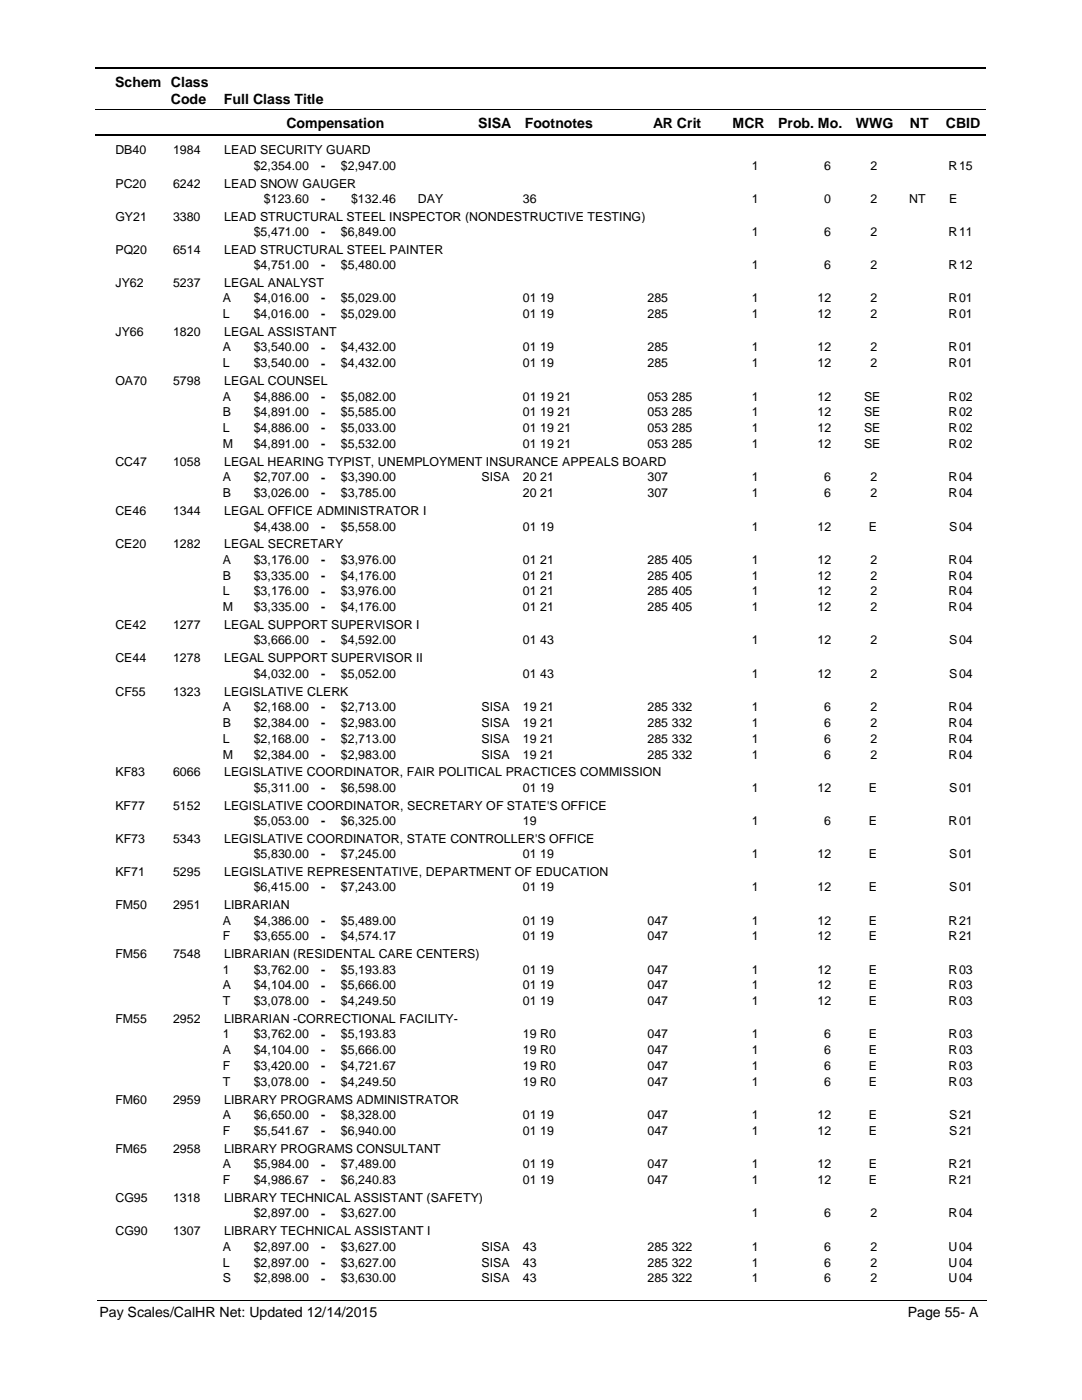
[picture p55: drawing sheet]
<svg xmlns="http://www.w3.org/2000/svg" width="216mm" height="279mm" viewBox="0 0 216 279" stroke-linecap="round" stroke-linejoin="round" font-family="sans-serif">
<defs><g id="words">
<g font-size="2.8">
<text x="23" y="17.3">Schem Class</text>
<text x="34.1" y="20.7">Code</text>
<text x="44.7" y="20.7">Full Class Title</text>
<text x="57.2" y="25.6">Compensation</text>
<text x="95.4" y="25.6">SISA</text>
<text x="104.7" y="25.6">Footnotes</text>
<text x="130.3" y="25.6">AR Crit</text>
<text x="146.2" y="25.6">MCR</text>
<text x="155.3" y="25.6">Prob. Mo.</text>
<text x="170.8" y="25.6">WWG</text>
<text x="181.5" y="25.6">NT</text>
<text x="188.7" y="25.6">CBID</text>
<text x="19.9" y="262.9">Pay Scales/CalHR Net: Updated 12/14/2015</text>
<text x="181.1" y="262.9">Page 55- A</text>
</g>
<g font-size="2.5">
<text x="23" y="30.8">DB40</text>
<text x="34.5" y="30.8">1984</text>
<text x="44.7" y="30.8">LEAD SECURITY GUARD</text>
<text x="50.6" y="33.9">$2,354.00</text>
<text x="64.1" y="33.9">-</text>
<text x="68" y="33.9">$2,947.00</text>
<text x="150" y="33.9">1</text>
<text x="164.5" y="33.9">6</text>
<text x="173.7" y="33.9">2</text>
<text x="189.3" y="33.9">R</text>
<text x="191.4" y="33.9">15</text>
<text x="23" y="37.4">PC20</text>
<text x="34.5" y="37.4">6242</text>
<text x="44.7" y="37.4">LEAD SNOW GAUGER</text>
<text x="52.7" y="40.5">$123.60</text>
<text x="64.1" y="40.5">-</text>
<text x="70" y="40.5">$132.46</text>
<text x="83.4" y="40.5">DAY</text>
<text x="104.3" y="40.5">36</text>
<text x="150" y="40.5">1</text>
<text x="164.5" y="40.5">0</text>
<text x="173.7" y="40.5">2</text>
<text x="181.4" y="40.5">NT</text>
<text x="189.4" y="40.5">E</text>
<text x="23" y="44">GY21</text>
<text x="34.5" y="44">3380</text>
<text x="44.7" y="44">LEAD STRUCTURAL STEEL INSPECTOR (NONDESTRUCTIVE TESTING)</text>
<text x="50.6" y="47.1">$5,471.00</text>
<text x="64.1" y="47.1">-</text>
<text x="68" y="47.1">$6,849.00</text>
<text x="150" y="47.1">1</text>
<text x="164.5" y="47.1">6</text>
<text x="173.7" y="47.1">2</text>
<text x="189.3" y="47.1">R</text>
<text x="191.4" y="47.1">11</text>
<text x="23" y="50.7">PQ20</text>
<text x="34.5" y="50.7">6514</text>
<text x="44.7" y="50.7">LEAD STRUCTURAL STEEL PAINTER</text>
<text x="50.6" y="53.7">$4,751.00</text>
<text x="64.1" y="53.8">-</text>
<text x="68" y="53.7">$5,480.00</text>
<text x="150" y="53.7">1</text>
<text x="164.5" y="53.7">6</text>
<text x="173.7" y="53.7">2</text>
<text x="189.3" y="53.7">R</text>
<text x="191.4" y="53.7">12</text>
<text x="23" y="57.3">JY62</text>
<text x="34.5" y="57.3">5237</text>
<text x="44.7" y="57.3">LEGAL ANALYST</text>
<text x="44.5" y="60.3">A</text>
<text x="44.5" y="63.5">L</text>
<text x="50.6" y="60.3">$4,016.00</text>
<text x="50.6" y="63.5">$4,016.00</text>
<text x="64.1" y="60.4">-</text>
<text x="64.1" y="63.5">-</text>
<text x="68" y="60.3">$5,029.00</text>
<text x="68" y="63.5">$5,029.00</text>
<text x="104.3" y="60.3">01 19</text>
<text x="104.3" y="63.5">01 19</text>
<text x="129.2" y="60.3">285</text>
<text x="129.2" y="63.5">285</text>
<text x="150" y="60.3">1</text>
<text x="150" y="63.5">1</text>
<text x="163.1" y="60.3">12</text>
<text x="163.1" y="63.5">12</text>
<text x="173.7" y="60.3">2</text>
<text x="173.7" y="63.5">2</text>
<text x="189.3" y="60.3">R</text>
<text x="189.3" y="63.5">R</text>
<text x="191.4" y="60.3">01</text>
<text x="191.4" y="63.5">01</text>
<text x="23" y="67.1">JY66</text>
<text x="34.5" y="67.1">1820</text>
<text x="44.5" y="70.1">A</text>
<text x="44.7" y="67.1">LEGAL ASSISTANT</text>
<text x="50.6" y="70.1">$3,540.00</text>
<text x="64.1" y="70.2">-</text>
<text x="68" y="70.1">$4,432.00</text>
<text x="104.3" y="70.1">01 19</text>
<text x="129.2" y="70.1">285</text>
<text x="150" y="70.1">1</text>
<text x="163.1" y="70.1">12</text>
<text x="173.7" y="70.1">2</text>
<text x="189.3" y="70.1">R</text>
<text x="191.4" y="70.1">01</text>
<text x="23" y="76.9">OA70</text>
<text x="34.5" y="76.9">5798</text>
<text x="44.5" y="73.3">L</text>
<text x="44.7" y="76.9">LEGAL COUNSEL</text>
<text x="50.6" y="73.3">$3,540.00</text>
<text x="64.1" y="73.3">-</text>
<text x="68" y="73.3">$4,432.00</text>
<text x="104.3" y="73.3">01 19</text>
<text x="129.2" y="73.3">285</text>
<text x="150" y="73.3">1</text>
<text x="163.1" y="73.3">12</text>
<text x="173.7" y="73.3">2</text>
<text x="189.3" y="73.3">R</text>
<text x="191.4" y="73.3">01</text>
<text x="44.5" y="79.9">A</text>
<text x="44.5" y="83.1">B</text>
<text x="50.6" y="79.9">$4,886.00</text>
<text x="50.6" y="83.1">$4,891.00</text>
<text x="64.1" y="80">-</text>
<text x="64.1" y="83.1">-</text>
<text x="68" y="79.9">$5,082.00</text>
<text x="68" y="83.1">$5,585.00</text>
<text x="104.3" y="79.9">01 19 21</text>
<text x="104.3" y="83.1">01 19 21</text>
<text x="129.2" y="79.9">053 285</text>
<text x="129.2" y="83.1">053 285</text>
<text x="150" y="83.1">1</text>
<text x="150" y="79.9">1</text>
<text x="163.1" y="79.9">12</text>
<text x="163.1" y="83.1">12</text>
<text x="172.4" y="79.9">SE</text>
<text x="172.4" y="83.1">SE</text>
<text x="189.3" y="83.1">R</text>
<text x="189.3" y="79.9">R</text>
<text x="191.4" y="79.9">02</text>
<text x="191.4" y="83.1">02</text>
<text x="44.5" y="86.3">L</text>
<text x="44.5" y="89.5">M</text>
<text x="50.6" y="86.3">$4,886.00</text>
<text x="50.6" y="89.5">$4,891.00</text>
<text x="64.1" y="86.3">-</text>
<text x="64.1" y="89.5">-</text>
<text x="68" y="89.5">$5,532.00</text>
<text x="68" y="86.3">$5,033.00</text>
<text x="104.3" y="89.5">01 19 21</text>
<text x="104.3" y="86.3">01 19 21</text>
<text x="129.2" y="89.5">053 285</text>
<text x="129.2" y="86.3">053 285</text>
<text x="150" y="86.3">1</text>
<text x="150" y="89.5">1</text>
<text x="163.1" y="86.3">12</text>
<text x="163.1" y="89.5">12</text>
<text x="172.4" y="89.5">SE</text>
<text x="172.4" y="86.3">SE</text>
<text x="189.3" y="86.3">R</text>
<text x="189.3" y="89.5">R</text>
<text x="191.4" y="86.3">02</text>
<text x="191.4" y="89.5">02</text>
<text x="23" y="93">CC47</text>
<text x="34.5" y="93">1058</text>
<text x="44.7" y="93">LEGAL HEARING TYPIST, UNEMPLOYMENT INSURANCE APPEALS BOARD</text>
<text x="44.5" y="99.2">B</text>
<text x="44.5" y="96.1">A</text>
<text x="50.6" y="96.1">$2,707.00</text>
<text x="50.6" y="99.2">$3,026.00</text>
<text x="64.1" y="96.1">-</text>
<text x="64.1" y="99.3">-</text>
<text x="68" y="96.1">$3,390.00</text>
<text x="68" y="99.2">$3,785.00</text>
<text x="96.1" y="96.1">SISA</text>
<text x="104.3" y="96.1">20 21</text>
<text x="104.3" y="99.2">20 21</text>
<text x="129.2" y="96.1">307</text>
<text x="129.2" y="99.2">307</text>
<text x="150" y="99.2">1</text>
<text x="150" y="96.1">1</text>
<text x="164.5" y="96.1">6</text>
<text x="164.5" y="99.2">6</text>
<text x="173.7" y="96.1">2</text>
<text x="173.7" y="99.2">2</text>
<text x="189.3" y="99.2">R</text>
<text x="189.3" y="96.1">R</text>
<text x="191.4" y="96.1">04</text>
<text x="191.4" y="99.2">04</text>
<text x="23" y="102.8">CE46</text>
<text x="34.5" y="102.8">1344</text>
<text x="44.7" y="102.8">LEGAL OFFICE ADMINISTRATOR I</text>
<text x="50.6" y="105.9">$4,438.00</text>
<text x="64.1" y="105.9">-</text>
<text x="68" y="105.9">$5,558.00</text>
<text x="104.3" y="105.9">01 19</text>
<text x="150" y="105.9">1</text>
<text x="163.1" y="105.9">12</text>
<text x="173.4" y="105.9">E</text>
<text x="189.4" y="105.9">S</text>
<text x="191.4" y="105.9">04</text>
<text x="23" y="109.5">CE20</text>
<text x="34.5" y="109.5">1282</text>
<text x="44.5" y="112.5">A</text>
<text x="44.7" y="109.5">LEGAL SECRETARY</text>
<text x="50.6" y="112.5">$3,176.00</text>
<text x="64.1" y="112.5">-</text>
<text x="68" y="112.5">$3,976.00</text>
<text x="104.3" y="112.5">01 21</text>
<text x="129.2" y="112.5">285 405</text>
<text x="150" y="112.5">1</text>
<text x="163.1" y="112.5">12</text>
<text x="173.7" y="112.5">2</text>
<text x="189.3" y="112.5">R</text>
<text x="191.4" y="112.5">04</text>
<text x="44.5" y="115.7">B</text>
<text x="44.5" y="118.8">L</text>
<text x="50.6" y="115.7">$3,335.00</text>
<text x="50.6" y="118.8">$3,176.00</text>
<text x="64.1" y="115.7">-</text>
<text x="64.1" y="118.9">-</text>
<text x="68" y="118.8">$3,976.00</text>
<text x="68" y="115.7">$4,176.00</text>
<text x="104.3" y="118.8">01 21</text>
<text x="104.3" y="115.7">01 21</text>
<text x="129.2" y="118.8">285 405</text>
<text x="129.2" y="115.7">285 405</text>
<text x="150" y="115.7">1</text>
<text x="150" y="118.8">1</text>
<text x="163.1" y="115.7">12</text>
<text x="163.1" y="118.8">12</text>
<text x="173.7" y="118.8">2</text>
<text x="173.7" y="115.7">2</text>
<text x="189.3" y="115.7">R</text>
<text x="189.3" y="118.8">R</text>
<text x="191.4" y="115.7">04</text>
<text x="191.4" y="118.8">04</text>
<text x="23" y="125.6">CE42</text>
<text x="34.5" y="125.6">1277</text>
<text x="44.5" y="122">M</text>
<text x="44.7" y="125.6">LEGAL SUPPORT SUPERVISOR I</text>
<text x="50.6" y="122">$3,335.00</text>
<text x="64.1" y="122">-</text>
<text x="68" y="122">$4,176.00</text>
<text x="104.3" y="122">01 21</text>
<text x="129.2" y="122">285 405</text>
<text x="150" y="122">1</text>
<text x="163.1" y="122">12</text>
<text x="173.7" y="122">2</text>
<text x="189.3" y="122">R</text>
<text x="191.4" y="122">04</text>
<text x="50.6" y="128.6">$3,666.00</text>
<text x="64.1" y="128.7">-</text>
<text x="68" y="128.6">$4,592.00</text>
<text x="104.3" y="128.6">01 43</text>
<text x="150" y="128.6">1</text>
<text x="163.1" y="128.6">12</text>
<text x="173.7" y="128.6">2</text>
<text x="189.4" y="128.6">S</text>
<text x="191.4" y="128.6">04</text>
<text x="23" y="132.2">CE44</text>
<text x="34.5" y="132.2">1278</text>
<text x="44.7" y="132.2">LEGAL SUPPORT SUPERVISOR II</text>
<text x="50.6" y="135.3">$4,032.00</text>
<text x="64.1" y="135.3">-</text>
<text x="68" y="135.3">$5,052.00</text>
<text x="104.3" y="135.3">01 43</text>
<text x="150" y="135.3">1</text>
<text x="163.1" y="135.3">12</text>
<text x="173.7" y="135.3">2</text>
<text x="189.4" y="135.3">S</text>
<text x="191.4" y="135.3">04</text>
<text x="23" y="138.8">CF55</text>
<text x="34.5" y="138.8">1323</text>
<text x="44.5" y="141.9">A</text>
<text x="44.7" y="138.8">LEGISLATIVE CLERK</text>
<text x="50.6" y="141.9">$2,168.00</text>
<text x="64.1" y="141.9">-</text>
<text x="68" y="141.9">$2,713.00</text>
<text x="96.1" y="141.9">SISA</text>
<text x="104.3" y="141.9">19 21</text>
<text x="129.2" y="141.9">285 332</text>
<text x="150" y="141.9">1</text>
<text x="164.5" y="141.9">6</text>
<text x="173.7" y="141.9">2</text>
<text x="189.3" y="141.9">R</text>
<text x="191.4" y="141.9">04</text>
<text x="44.5" y="145">B</text>
<text x="44.5" y="148.2">L</text>
<text x="50.6" y="145">$2,384.00</text>
<text x="50.6" y="148.2">$2,168.00</text>
<text x="64.1" y="145.1">-</text>
<text x="64.1" y="148.2">-</text>
<text x="68" y="148.2">$2,713.00</text>
<text x="68" y="145">$2,983.00</text>
<text x="96.1" y="145">SISA</text>
<text x="96.1" y="148.2">SISA</text>
<text x="104.3" y="148.2">19 21</text>
<text x="104.3" y="145">19 21</text>
<text x="129.2" y="148.2">285 332</text>
<text x="129.2" y="145">285 332</text>
<text x="150" y="145">1</text>
<text x="150" y="148.2">1</text>
<text x="164.5" y="145">6</text>
<text x="164.5" y="148.2">6</text>
<text x="173.7" y="148.2">2</text>
<text x="173.7" y="145">2</text>
<text x="189.3" y="145">R</text>
<text x="189.3" y="148.2">R</text>
<text x="191.4" y="145">04</text>
<text x="191.4" y="148.2">04</text>
<text x="23" y="155">KF83</text>
<text x="34.5" y="155">6066</text>
<text x="44.5" y="151.4">M</text>
<text x="44.7" y="155">LEGISLATIVE COORDINATOR, FAIR POLITICAL PRACTICES COMMISSION</text>
<text x="50.6" y="151.4">$2,384.00</text>
<text x="64.1" y="151.4">-</text>
<text x="68" y="151.4">$2,983.00</text>
<text x="96.1" y="151.4">SISA</text>
<text x="104.3" y="151.4">19 21</text>
<text x="129.2" y="151.4">285 332</text>
<text x="150" y="151.4">1</text>
<text x="164.5" y="151.4">6</text>
<text x="173.7" y="151.4">2</text>
<text x="189.3" y="151.4">R</text>
<text x="191.4" y="151.4">04</text>
<text x="23" y="161.6">KF77</text>
<text x="34.5" y="161.6">5152</text>
<text x="44.7" y="161.6">LEGISLATIVE COORDINATOR, SECRETARY OF STATE'S OFFICE</text>
<text x="50.6" y="158">$5,311.00</text>
<text x="64.1" y="158">-</text>
<text x="68" y="158">$6,598.00</text>
<text x="104.3" y="158">01 19</text>
<text x="150" y="158">1</text>
<text x="163.1" y="158">12</text>
<text x="173.4" y="158">E</text>
<text x="189.4" y="158">S</text>
<text x="191.4" y="158">01</text>
<text x="50.6" y="164.6">$5,053.00</text>
<text x="64.1" y="164.7">-</text>
<text x="68" y="164.6">$6,325.00</text>
<text x="104.3" y="164.6">19</text>
<text x="150" y="164.6">1</text>
<text x="164.5" y="164.6">6</text>
<text x="173.4" y="164.6">E</text>
<text x="189.3" y="164.6">R</text>
<text x="191.4" y="164.6">01</text>
<text x="23" y="168.2">KF73</text>
<text x="34.5" y="168.2">5343</text>
<text x="44.7" y="168.2">LEGISLATIVE COORDINATOR, STATE CONTROLLER'S OFFICE</text>
<text x="50.6" y="171.2">$5,830.00</text>
<text x="64.1" y="171.3">-</text>
<text x="68" y="171.2">$7,245.00</text>
<text x="104.3" y="171.2">01 19</text>
<text x="150" y="171.2">1</text>
<text x="163.1" y="171.2">12</text>
<text x="173.4" y="171.2">E</text>
<text x="189.4" y="171.2">S</text>
<text x="191.4" y="171.2">01</text>
<text x="23" y="174.8">KF71</text>
<text x="34.5" y="174.8">5295</text>
<text x="44.7" y="174.8">LEGISLATIVE REPRESENTATIVE, DEPARTMENT OF EDUCATION</text>
<text x="50.6" y="177.9">$6,415.00</text>
<text x="64.1" y="177.9">-</text>
<text x="68" y="177.9">$7,243.00</text>
<text x="104.3" y="177.9">01 19</text>
<text x="150" y="177.9">1</text>
<text x="163.1" y="177.9">12</text>
<text x="173.4" y="177.9">E</text>
<text x="189.4" y="177.9">S</text>
<text x="191.4" y="177.9">01</text>
<text x="23" y="181.4">FM50</text>
<text x="34.5" y="181.4">2951</text>
<text x="44.5" y="184.5">A</text>
<text x="44.7" y="181.4">LIBRARIAN</text>
<text x="50.6" y="184.5">$4,386.00</text>
<text x="64.1" y="184.5">-</text>
<text x="68" y="184.5">$5,489.00</text>
<text x="104.3" y="184.5">01 19</text>
<text x="129.2" y="184.5">047</text>
<text x="150" y="184.5">1</text>
<text x="163.1" y="184.5">12</text>
<text x="173.4" y="184.5">E</text>
<text x="189.3" y="184.5">R</text>
<text x="191.4" y="184.5">21</text>
<text x="23" y="191.2">FM56</text>
<text x="34.5" y="191.2">7548</text>
<text x="44.5" y="187.7">F</text>
<text x="44.7" y="191.2">LIBRARIAN (RESIDENTAL CARE CENTERS)</text>
<text x="50.6" y="187.7">$3,655.00</text>
<text x="64.1" y="187.7">-</text>
<text x="68" y="187.7">$4,574.17</text>
<text x="104.3" y="187.7">01 19</text>
<text x="129.2" y="187.7">047</text>
<text x="150" y="187.7">1</text>
<text x="163.1" y="187.7">12</text>
<text x="173.4" y="187.7">E</text>
<text x="189.3" y="187.7">R</text>
<text x="191.4" y="187.7">21</text>
<text x="44.5" y="197.5">A</text>
<text x="44.5" y="194.3">1</text>
<text x="50.6" y="194.3">$3,762.00</text>
<text x="50.6" y="197.5">$4,104.00</text>
<text x="64.1" y="194.3">-</text>
<text x="64.1" y="197.5">-</text>
<text x="68" y="194.3">$5,193.83</text>
<text x="68" y="197.5">$5,666.00</text>
<text x="104.3" y="194.3">01 19</text>
<text x="104.3" y="197.5">01 19</text>
<text x="129.2" y="194.3">047</text>
<text x="129.2" y="197.5">047</text>
<text x="150" y="194.3">1</text>
<text x="150" y="197.5">1</text>
<text x="163.1" y="194.3">12</text>
<text x="163.1" y="197.5">12</text>
<text x="173.4" y="194.3">E</text>
<text x="173.4" y="197.5">E</text>
<text x="189.3" y="194.3">R</text>
<text x="189.3" y="197.5">R</text>
<text x="191.4" y="194.3">03</text>
<text x="191.4" y="197.5">03</text>
<text x="44.5" y="200.6">T</text>
<text x="50.6" y="200.6">$3,078.00</text>
<text x="64.1" y="200.7">-</text>
<text x="68" y="200.6">$4,249.50</text>
<text x="104.3" y="200.6">01 19</text>
<text x="129.2" y="200.6">047</text>
<text x="150" y="200.6">1</text>
<text x="163.1" y="200.6">12</text>
<text x="173.4" y="200.6">E</text>
<text x="189.3" y="200.6">R</text>
<text x="191.4" y="200.6">03</text>
<text x="23" y="204.2">FM55</text>
<text x="34.5" y="204.2">2952</text>
<text x="44.5" y="207.2">1</text>
<text x="44.7" y="204.2">LIBRARIAN -CORRECTIONAL FACILITY-</text>
<text x="50.6" y="207.2">$3,762.00</text>
<text x="64.1" y="207.3">-</text>
<text x="68" y="207.2">$5,193.83</text>
<text x="104.3" y="207.2">19 R0</text>
<text x="129.2" y="207.2">047</text>
<text x="150" y="207.2">1</text>
<text x="164.5" y="207.2">6</text>
<text x="173.4" y="207.2">E</text>
<text x="189.3" y="207.2">R</text>
<text x="191.4" y="207.2">03</text>
<text x="44.5" y="210.4">A</text>
<text x="44.5" y="213.6">F</text>
<text x="50.6" y="210.4">$4,104.00</text>
<text x="50.6" y="213.6">$3,420.00</text>
<text x="64.1" y="210.4">-</text>
<text x="64.1" y="213.6">-</text>
<text x="68" y="210.4">$5,666.00</text>
<text x="68" y="213.6">$4,721.67</text>
<text x="104.3" y="210.4">19 R0</text>
<text x="104.3" y="213.6">19 R0</text>
<text x="129.2" y="210.4">047</text>
<text x="129.2" y="213.6">047</text>
<text x="150" y="210.4">1</text>
<text x="150" y="213.6">1</text>
<text x="164.5" y="210.4">6</text>
<text x="164.5" y="213.6">6</text>
<text x="173.4" y="210.4">E</text>
<text x="173.4" y="213.6">E</text>
<text x="189.3" y="210.4">R</text>
<text x="189.3" y="213.6">R</text>
<text x="191.4" y="210.4">03</text>
<text x="191.4" y="213.6">03</text>
<text x="23" y="220.3">FM60</text>
<text x="34.5" y="220.3">2959</text>
<text x="44.5" y="216.7">T</text>
<text x="44.7" y="220.3">LIBRARY PROGRAMS ADMINISTRATOR</text>
<text x="50.6" y="216.7">$3,078.00</text>
<text x="64.1" y="216.8">-</text>
<text x="68" y="216.7">$4,249.50</text>
<text x="104.3" y="216.7">19 R0</text>
<text x="129.2" y="216.7">047</text>
<text x="150" y="216.7">1</text>
<text x="164.5" y="216.7">6</text>
<text x="173.4" y="216.7">E</text>
<text x="189.3" y="216.7">R</text>
<text x="191.4" y="216.7">03</text>
<text x="44.5" y="223.4">A</text>
<text x="44.5" y="226.6">F</text>
<text x="50.6" y="223.4">$6,650.00</text>
<text x="50.6" y="226.6">$5,541.67</text>
<text x="64.1" y="223.4">-</text>
<text x="64.1" y="226.6">-</text>
<text x="68" y="223.4">$8,328.00</text>
<text x="68" y="226.6">$6,940.00</text>
<text x="104.3" y="223.4">01 19</text>
<text x="104.3" y="226.6">01 19</text>
<text x="129.2" y="223.4">047</text>
<text x="129.2" y="226.6">047</text>
<text x="150" y="223.4">1</text>
<text x="150" y="226.6">1</text>
<text x="163.1" y="223.4">12</text>
<text x="163.1" y="226.6">12</text>
<text x="173.4" y="223.4">E</text>
<text x="173.4" y="226.6">E</text>
<text x="189.4" y="223.4">S</text>
<text x="189.4" y="226.6">S</text>
<text x="191.4" y="223.4">21</text>
<text x="191.4" y="226.6">21</text>
<text x="23" y="230.1">FM65</text>
<text x="34.5" y="230.1">2958</text>
<text x="44.5" y="233.2">A</text>
<text x="44.7" y="230.1">LIBRARY PROGRAMS CONSULTANT</text>
<text x="50.6" y="233.2">$5,984.00</text>
<text x="64.1" y="233.2">-</text>
<text x="68" y="233.2">$7,489.00</text>
<text x="104.3" y="233.2">01 19</text>
<text x="129.2" y="233.2">047</text>
<text x="150" y="233.2">1</text>
<text x="163.1" y="233.2">12</text>
<text x="173.4" y="233.2">E</text>
<text x="189.3" y="233.2">R</text>
<text x="191.4" y="233.2">21</text>
<text x="23" y="239.9">CG95</text>
<text x="34.5" y="239.9">1318</text>
<text x="44.5" y="236.3">F</text>
<text x="44.7" y="239.9">LIBRARY TECHNICAL ASSISTANT (SAFETY)</text>
<text x="50.6" y="236.3">$4,986.67</text>
<text x="64.1" y="236.4">-</text>
<text x="68" y="236.3">$6,240.83</text>
<text x="104.3" y="236.3">01 19</text>
<text x="129.2" y="236.3">047</text>
<text x="150" y="236.3">1</text>
<text x="163.1" y="236.3">12</text>
<text x="173.4" y="236.3">E</text>
<text x="189.3" y="236.3">R</text>
<text x="191.4" y="236.3">21</text>
<text x="50.6" y="243">$2,897.00</text>
<text x="64.1" y="243">-</text>
<text x="68" y="243">$3,627.00</text>
<text x="150" y="243">1</text>
<text x="164.5" y="243">6</text>
<text x="173.7" y="243">2</text>
<text x="189.3" y="243">R</text>
<text x="191.4" y="243">04</text>
<text x="23" y="246.5">CG90</text>
<text x="34.5" y="246.5">1307</text>
<text x="44.5" y="249.6">A</text>
<text x="44.7" y="246.5">LIBRARY TECHNICAL ASSISTANT I</text>
<text x="50.6" y="249.6">$2,897.00</text>
<text x="64.1" y="249.6">-</text>
<text x="68" y="249.6">$3,627.00</text>
<text x="96.1" y="249.6">SISA</text>
<text x="104.3" y="249.6">43</text>
<text x="129.2" y="249.6">285 322</text>
<text x="150" y="249.6">1</text>
<text x="164.5" y="249.6">6</text>
<text x="173.7" y="249.6">2</text>
<text x="189.3" y="249.6">U</text>
<text x="191.4" y="249.6">04</text>
<text x="44.5" y="252.8">L</text>
<text x="44.5" y="255.9">S</text>
<text x="50.6" y="252.8">$2,897.00</text>
<text x="50.6" y="255.9">$2,898.00</text>
<text x="64.1" y="252.8">-</text>
<text x="64.1" y="256">-</text>
<text x="68" y="252.8">$3,627.00</text>
<text x="68" y="255.9">$3,630.00</text>
<text x="96.1" y="252.8">SISA</text>
<text x="96.1" y="255.9">SISA</text>
<text x="104.3" y="252.8">43</text>
<text x="104.3" y="255.9">43</text>
<text x="129.2" y="252.8">285 322</text>
<text x="129.2" y="255.9">285 322</text>
<text x="150" y="252.8">1</text>
<text x="150" y="255.9">1</text>
<text x="164.5" y="252.8">6</text>
<text x="164.5" y="255.9">6</text>
<text x="173.7" y="252.8">2</text>
<text x="173.7" y="255.9">2</text>
<text x="189.3" y="252.8">U</text>
<text x="189.3" y="255.9">U</text>
<text x="191.4" y="252.8">04</text>
<text x="191.4" y="255.9">04</text>
</g>
</g></defs>
<path d="M19 13.5h177.8M19 27h177.8" fill="none" stroke="#000" stroke-width=".36"/>
<path d="M19 21.8h177.8" fill="none" stroke="#000" stroke-width=".2"/>
<g fill="#fff">
<path d="M46.9 31.2h16.3v3h-16.3z"/>
<path d="M191 31.2h4.2v3h-4.2z"/>
<path d="M46.9 37.8h16.3v3h-16.3z"/>
<path d="M191 37.8h4.2v3h-4.2z"/>
<path d="M46.9 44.5h16.3v3h-16.3z"/>
<path d="M191 44.5h4.2v3h-4.2z"/>
<path d="M46.9 51.1h16.3v3h-16.3z"/>
<path d="M191 51.1h4.2v3h-4.2z"/>
<path d="M46.9 57.7h16.3v3h-16.3z"/>
<path d="M191 57.7h4.2v3h-4.2z"/>
<path d="M46.9 60.9h16.3v3h-16.3z"/>
<path d="M191 60.9h4.2v3h-4.2z"/>
<path d="M46.9 67.5h16.3v3h-16.3z"/>
<path d="M191 67.5h4.2v3h-4.2z"/>
<path d="M46.9 70.7h16.3v3h-16.3z"/>
<path d="M191 70.7h4.2v3h-4.2z"/>
<path d="M46.9 77.3h16.3v3h-16.3z"/>
<path d="M191 77.3h4.2v3h-4.2z"/>
<path d="M46.9 80.5h16.3v3h-16.3z"/>
<path d="M191 80.5h4.2v3h-4.2z"/>
<path d="M46.9 83.7h16.3v2.9h-16.3z"/>
<path d="M191 83.7h4.2v2.9h-4.2z"/>
<path d="M46.9 86.8h16.3v3h-16.3z"/>
<path d="M191 86.8h4.2v3h-4.2z"/>
<path d="M46.9 93.4h16.3v3h-16.3z"/>
<path d="M191 93.4h4.2v3h-4.2z"/>
<path d="M46.9 96.6h16.3v3h-16.3z"/>
<path d="M191 96.6h4.2v3h-4.2z"/>
<path d="M46.9 103.3h16.3v2.9h-16.3z"/>
<path d="M191 103.3h4.2v2.9h-4.2z"/>
<path d="M46.9 109.9h16.3v2.9h-16.3z"/>
<path d="M191 109.9h4.2v2.9h-4.2z"/>
<path d="M46.9 113h16.3v3h-16.3z"/>
<path d="M191 113h4.2v3h-4.2z"/>
<path d="M46.9 116.2h16.3v3h-16.3z"/>
<path d="M191 116.2h4.2v3h-4.2z"/>
<path d="M46.9 119.4h16.3v2.9h-16.3z"/>
<path d="M191 119.4h4.2v2.9h-4.2z"/>
<path d="M46.9 126h16.3v3h-16.3z"/>
<path d="M191 126h4.2v3h-4.2z"/>
<path d="M46.9 132.6h16.3v3h-16.3z"/>
<path d="M191 132.6h4.2v3h-4.2z"/>
<path d="M46.9 139.2h16.3v3h-16.3z"/>
<path d="M191 139.2h4.2v3h-4.2z"/>
<path d="M46.9 142.4h16.3v3h-16.3z"/>
<path d="M191 142.4h4.2v3h-4.2z"/>
<path d="M46.9 145.6h16.3v2.9h-16.3z"/>
<path d="M191 145.6h4.2v2.9h-4.2z"/>
<path d="M46.9 148.8h16.3v2.9h-16.3z"/>
<path d="M191 148.8h4.2v2.9h-4.2z"/>
<path d="M46.9 155.4h16.3v2.9h-16.3z"/>
<path d="M191 155.4h4.2v2.9h-4.2z"/>
<path d="M46.9 162h16.3v3h-16.3z"/>
<path d="M191 162h4.2v3h-4.2z"/>
<path d="M46.9 168.6h16.3v3h-16.3z"/>
<path d="M191 168.6h4.2v3h-4.2z"/>
<path d="M46.9 175.2h16.3v3h-16.3z"/>
<path d="M191 175.2h4.2v3h-4.2z"/>
<path d="M46.9 181.9h16.3v2.9h-16.3z"/>
<path d="M191 181.9h4.2v2.9h-4.2z"/>
<path d="M46.9 185h16.3v3h-16.3z"/>
<path d="M191 185h4.2v3h-4.2z"/>
<path d="M46.9 191.7h16.3v2.9h-16.3z"/>
<path d="M191 191.7h4.2v2.9h-4.2z"/>
<path d="M46.9 194.8h16.3v3h-16.3z"/>
<path d="M191 194.8h4.2v3h-4.2z"/>
<path d="M46.9 198h16.3v3h-16.3z"/>
<path d="M191 198h4.2v3h-4.2z"/>
<path d="M46.9 204.6h16.3v3h-16.3z"/>
<path d="M191 204.6h4.2v3h-4.2z"/>
<path d="M46.9 207.8h16.3v3h-16.3z"/>
<path d="M191 207.8h4.2v3h-4.2z"/>
<path d="M46.9 210.9h16.3v3h-16.3z"/>
<path d="M191 210.9h4.2v3h-4.2z"/>
<path d="M46.9 214.1h16.3v3h-16.3z"/>
<path d="M191 214.1h4.2v3h-4.2z"/>
<path d="M46.9 220.8h16.3v2.9h-16.3z"/>
<path d="M191 220.8h4.2v2.9h-4.2z"/>
<path d="M46.9 223.9h16.3v3h-16.3z"/>
<path d="M191 223.9h4.2v3h-4.2z"/>
<path d="M46.9 230.5h16.3v3h-16.3z"/>
<path d="M191 230.5h4.2v3h-4.2z"/>
<path d="M46.9 233.7h16.3v3h-16.3z"/>
<path d="M191 233.7h4.2v3h-4.2z"/>
<path d="M46.9 240.3h16.3v3h-16.3z"/>
<path d="M191 240.3h4.2v3h-4.2z"/>
<path d="M46.9 247h16.3v3h-16.3z"/>
<path d="M191 247h4.2v3h-4.2z"/>
<path d="M46.9 250.1h16.3v3h-16.3z"/>
<path d="M191 250.1h4.2v3h-4.2z"/>
<path d="M46.9 253.3h16.3v3h-16.3z"/>
<path d="M191 253.3h4.2v3h-4.2z"/>
</g>
<path d="M19.4 259.6h177.4" fill="none" stroke="#000" stroke-width=".2"/>
<use href="#words"/>
</svg>
